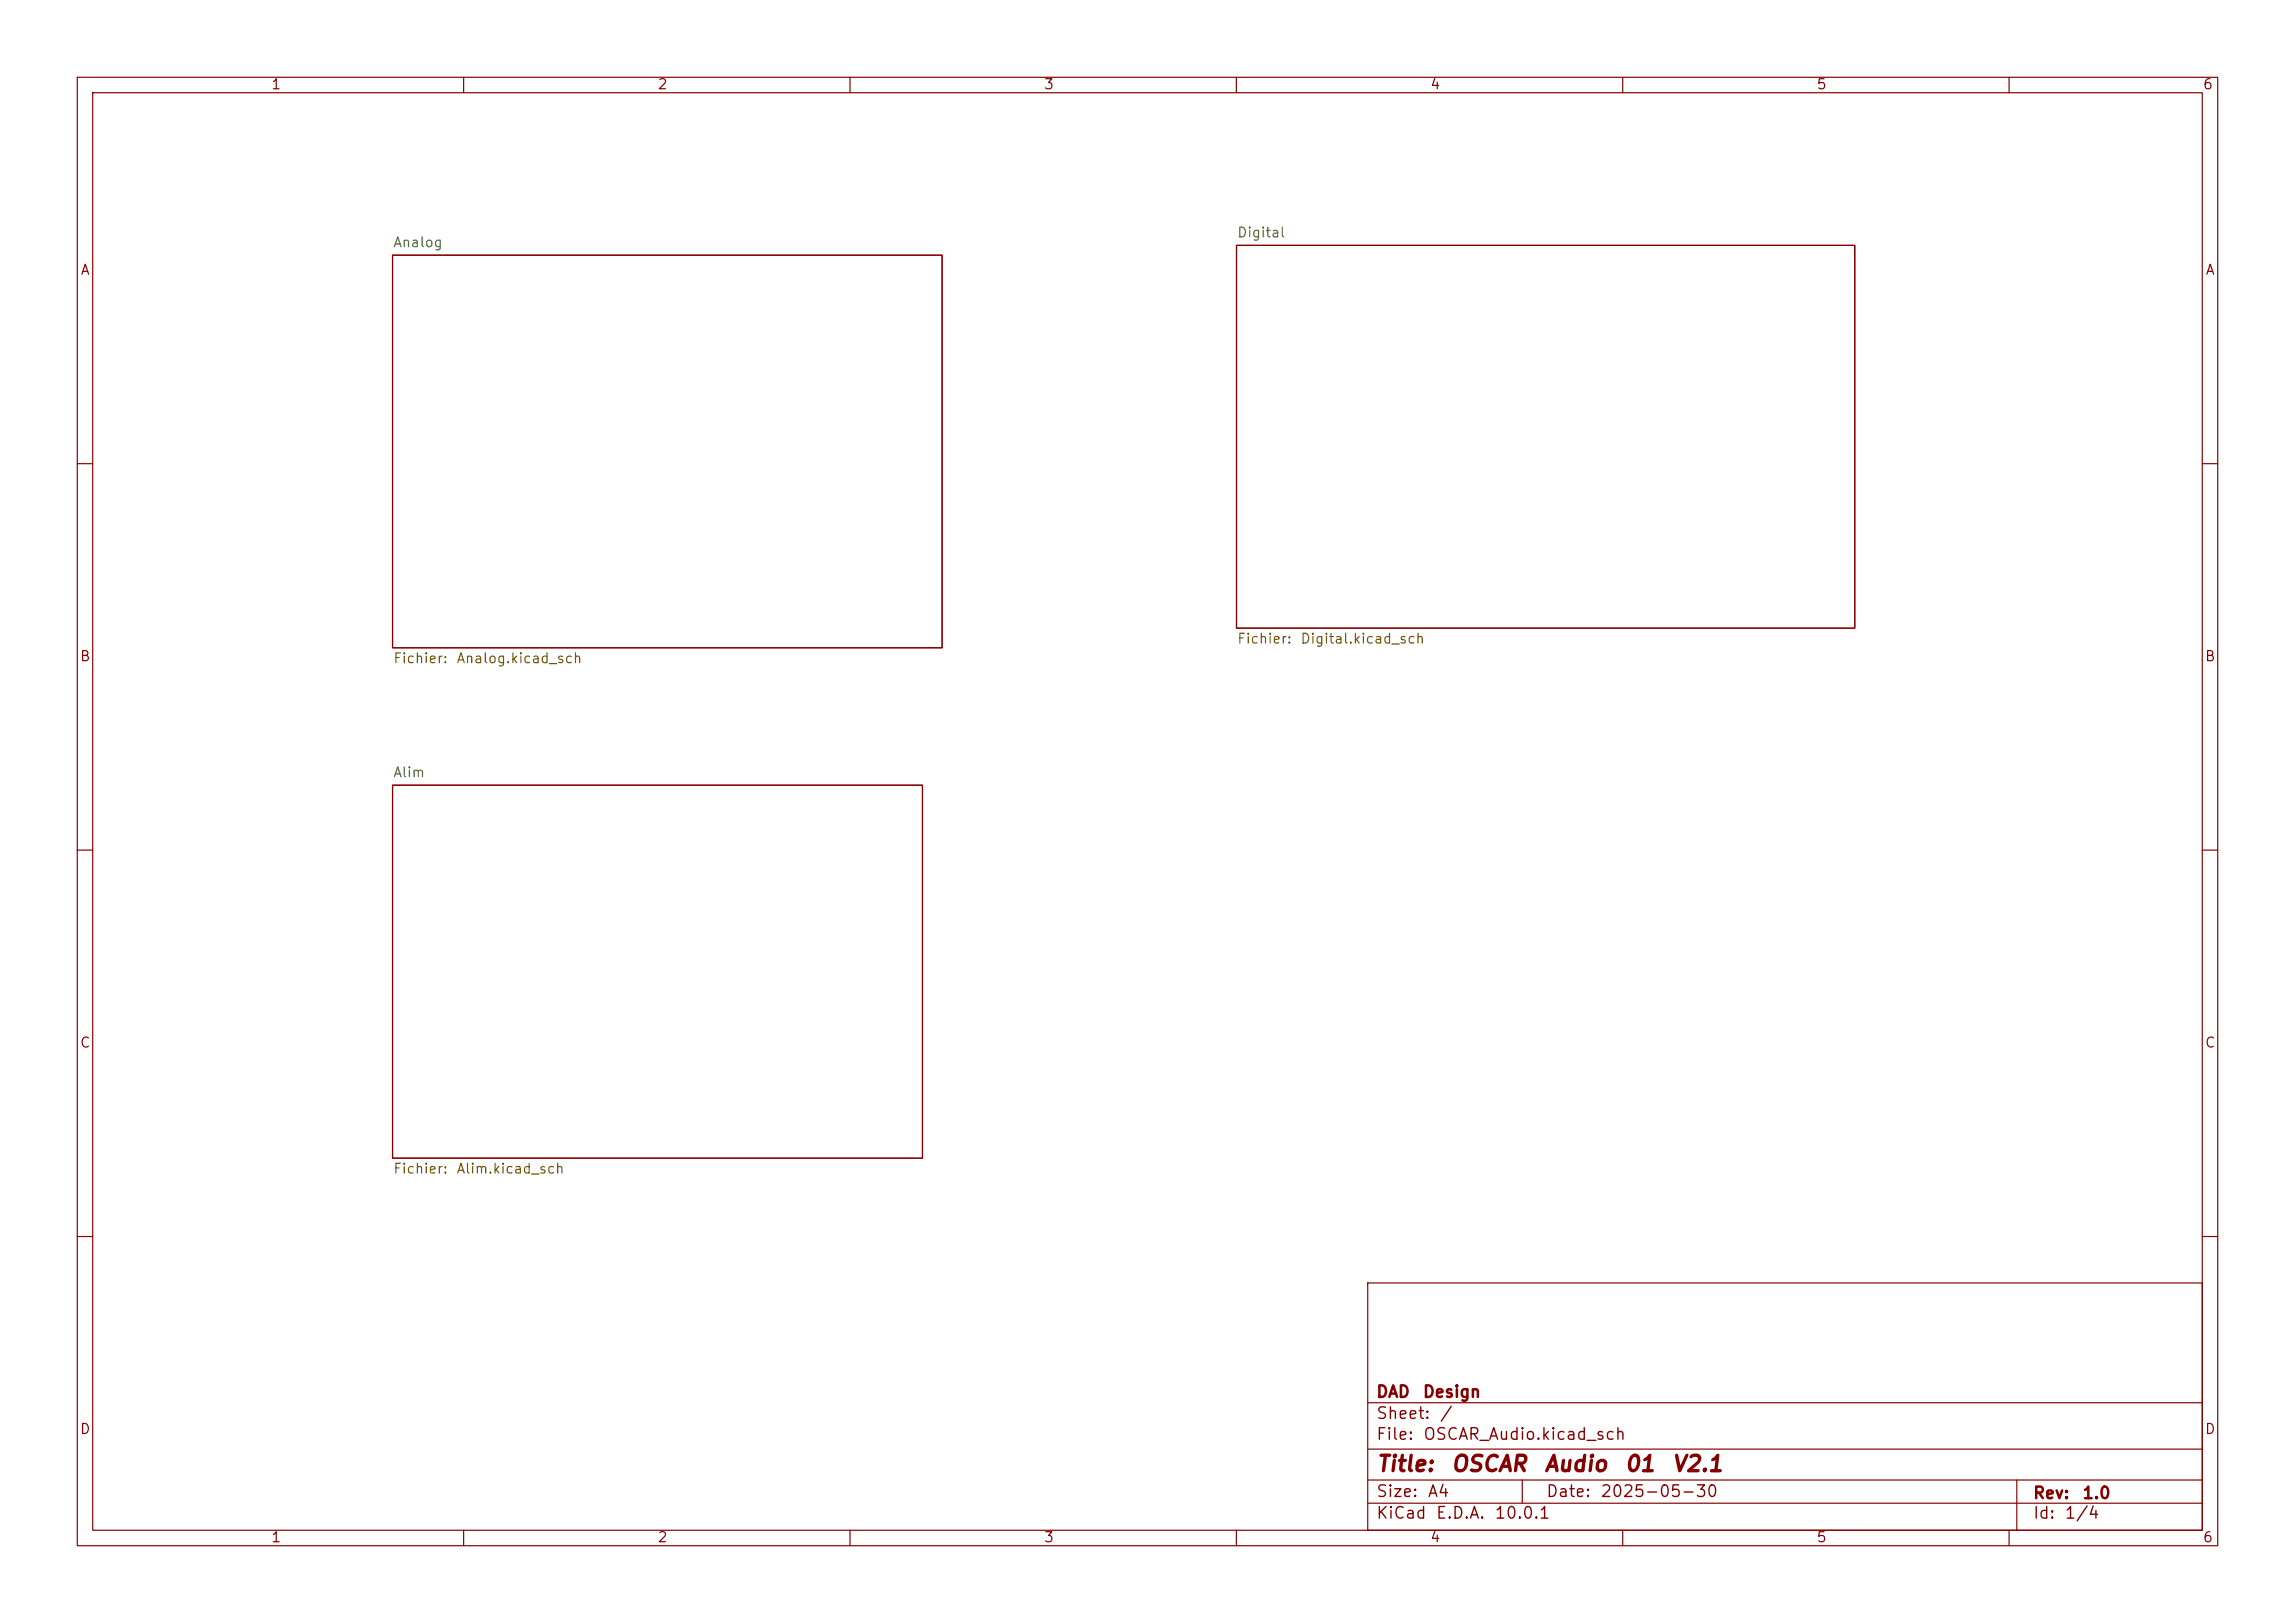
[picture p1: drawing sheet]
<svg xmlns="http://www.w3.org/2000/svg" width="297mm" height="210mm" viewBox="0 0 297 210" stroke-linecap="round" stroke-linejoin="round" font-family="sans-serif">
<defs><g id="words">
<g font-size="2" fill="#840000">
<text x="178" y="190.9">Title:</text>
<text x="187.7" y="190.9">OSCAR</text>
<text x="199.7" y="190.9">Audio</text>
<text x="210.1" y="190.9">01</text>
<text x="216.2" y="190.9">V2.1</text>
</g>
<g font-size="1.5" fill="#840000">
<text x="178" y="184">Sheet:</text>
<text x="178" y="181.2">DAD</text>
<text x="184" y="181.2">Design</text>
<text x="186.2" y="184">/</text>
<text x="178" y="186.7">File:</text>
<text x="184.1" y="186.7">OSCAR_Audio.kicad_sch</text>
<text x="178" y="196.9">KiCad</text>
<text x="178" y="194.1">Size:</text>
<text x="184.7" y="194.1">A4</text>
<text x="185.7" y="196.9">E.D.A.</text>
<text x="193.3" y="196.9">10.0.1</text>
<text x="200" y="194.1">Date:</text>
<text x="207" y="194.1">2025-05-30</text>
<text x="263" y="194.3">Rev:</text>
<text x="263" y="196.9">Id:</text>
<text x="267.1" y="196.9">1/4</text>
<text x="269.4" y="194.3">1.0</text>
</g>
<g font-size="1.3" fill="#840000">
<text x="35" y="11.9">1</text>
<text x="85" y="11.9">2</text>
<text x="135" y="11.9">3</text>
<text x="185" y="11.9">4</text>
<text x="235" y="11.9">5</text>
<text x="285" y="11.9">6</text>
<text x="10.3" y="35.9">A</text>
<text x="285.3" y="35.9">A</text>
<text x="10.3" y="85.9">B</text>
<text x="285.3" y="85.9">B</text>
<text x="10.3" y="135.9">C</text>
<text x="285.3" y="135.9">C</text>
<text x="10.3" y="185.9">D</text>
<text x="285.3" y="185.9">D</text>
<text x="35" y="199.9">1</text>
<text x="85" y="199.9">2</text>
<text x="135" y="199.9">3</text>
<text x="185" y="199.9">4</text>
<text x="235" y="199.9">5</text>
<text x="285" y="199.9">6</text>
</g>
<g font-size="1.3" fill="#006464">
<text x="50.8" y="32.3">Analog</text>
<text x="160" y="31">Digital</text>
<text x="50.8" y="100.9">Alim</text>
</g>
<g font-size="1.3" fill="#725600">
<text x="160" y="83.6">Fichier:</text>
<text x="168.2" y="83.6">Digital.kicad_sch</text>
<text x="50.8" y="86.1">Fichier:</text>
<text x="59" y="86.1">Analog.kicad_sch</text>
<text x="50.8" y="152.2">Fichier:</text>
<text x="59" y="152.2">Alim.kicad_sch</text>
</g>
</g></defs>
<g fill="none" stroke="#840000" stroke-width=".15">
<path d="M10 10h277v190h-277zM12 12h273v186h-273zM60 10v2M110 10v2M160 10v2M210 10v2M260 10v2M50.8 33h71.1v50.8h-71.1zM160 31.8h80v49.5h-80zM10 60h2M285 60h2M10 110h2"/>
<path d="M50.8 101.6h68.6v48.3h-68.6zM285 110h2M10 160h2M177 166h108v32h-108zM285 160h2M60 198v2M110 198v2M160 198v2M177 194.5h108M177 191.5h108M177 187.5h108M177 181.5h108"/>
<path d="M197 191.5v3M210 198v2M260 198v2M261 191.5v6.5"/>
</g>
<use href="#words"/>
</svg>
